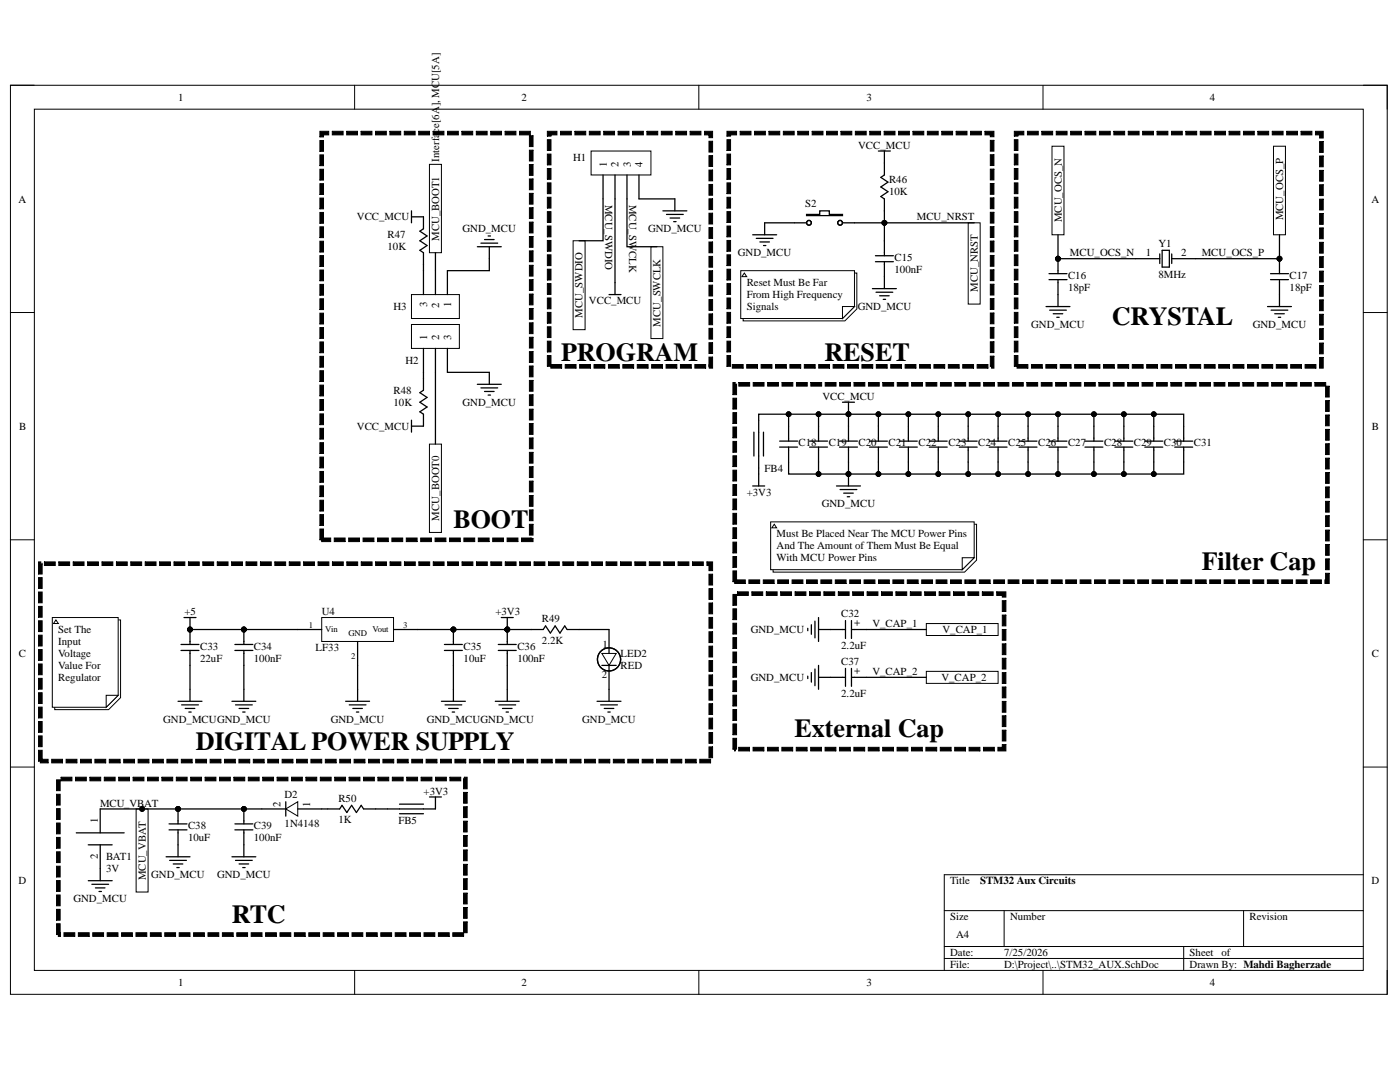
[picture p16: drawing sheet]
<svg xmlns="http://www.w3.org/2000/svg" width="279mm" height="216mm" viewBox="0 0 279 216" stroke-linecap="round" stroke-linejoin="round" font-family="sans-serif">
<defs><g id="words">
<g font-size="5.2">
<text x="221.9" y="64.8">CRYSTAL</text>
<text x="112" y="72">PROGRAM</text>
<text x="164.5" y="72">RESET</text>
<text x="90.5" y="105.4">BOOT</text>
<text x="239.8" y="113.7">Filter Cap</text>
<text x="39.1" y="149.6">DIGITAL POWER SUPPLY</text>
<text x="158.6" y="147.1">External Cap</text>
<text x="46.3" y="184.1">RTC</text>
</g>
<g font-size="2.2">
<text x="35.6" y="20.1">1</text>
<text x="87.6" y="21.2" transform="rotate(-90 87.6 21.2)">], MCU[5A]</text>
<text x="104.1" y="20.1">2</text>
<text x="172.9" y="20.1">3</text>
<text x="241.5" y="20.1">4</text>
<text x="87.6" y="26.6" transform="rotate(-90 87.6 26.6)">c</text>
<text x="87.6" y="25.6" transform="rotate(-90 87.6 25.6)">e[6A</text>
<text x="171.3" y="29.7">VCC_MCU</text>
<text x="87.6" y="32.3" transform="rotate(-90 87.6 32.3)">Interfa</text>
<text x="114.4" y="32">H1</text>
<text x="121.1" y="33.2" transform="rotate(-90 121.1 33.2)">1</text>
<text x="123.5" y="33.2" transform="rotate(-90 123.5 33.2)">2</text>
<text x="125.9" y="33.2" transform="rotate(-90 125.9 33.2)">3</text>
<text x="128.2" y="33.2" transform="rotate(-90 128.2 33.2)">4</text>
<text x="3.7" y="40.4">A</text>
<text x="120.8" y="40.9" transform="rotate(90 120.8 40.9)">MCU_SWDIO</text>
<text x="125.6" y="40.9" transform="rotate(90 125.6 40.9)">MCU_SWCLK</text>
<text x="160.7" y="41.4">S2</text>
<text x="177.4" y="39">10K</text>
<text x="177.4" y="36.6">R46</text>
<text x="273.7" y="40.4">A</text>
<text x="71.2" y="44">VCC_MCU</text>
<text x="77.3" y="47.6">R47</text>
<text x="92.3" y="46.4">GND_MCU</text>
<text x="129.3" y="46.4">GND_MCU</text>
<text x="183" y="44">MCU_NRST</text>
<text x="211.9" y="44.3" transform="rotate(-90 211.9 44.3)">MCU_OCS_N</text>
<text x="256.1" y="44" transform="rotate(-90 256.1 44)">MCU_OCS_P</text>
<text x="77.3" y="49.9">10K</text>
<text x="87.6" y="48" transform="rotate(-90 87.6 48)">MCU_BOOT1</text>
<text x="147.3" y="51.1">GND_MCU</text>
<text x="178.5" y="52.1">C15</text>
<text x="213.5" y="51.1">MCU_OCS_N</text>
<text x="228.7" y="51.1">1</text>
<text x="231.2" y="49.2">Y1</text>
<text x="235.7" y="51.1">2</text>
<text x="239.8" y="51.1">MCU_OCS_P</text>
<text x="149" y="57.1">Reset Must Be Far</text>
<text x="149" y="59.5">From High Frequency</text>
<text x="178.5" y="54.5">100nF</text>
<text x="195.1" y="58.3" transform="rotate(-90 195.1 58.3)">MCU_NRST</text>
<text x="213.2" y="58.1">18pF</text>
<text x="213.2" y="55.7">C16</text>
<text x="231.2" y="55.4">8MHz</text>
<text x="257.4" y="58.1">18pF</text>
<text x="257.4" y="55.7">C17</text>
<text x="78.5" y="61.9">H3</text>
<text x="85.3" y="61.4" transform="rotate(-90 85.3 61.4)">3</text>
<text x="87.6" y="61.4" transform="rotate(-90 87.6 61.4)">2</text>
<text x="90" y="61.3" transform="rotate(-90 90 61.3)">1</text>
<text x="116.3" y="63.4" transform="rotate(-90 116.3 63.4)">MCU_SWDIO</text>
<text x="117.5" y="60.7">VCC_MCU</text>
<text x="131.8" y="65.2" transform="rotate(-90 131.8 65.2)">MCU_SWCLK</text>
<text x="149" y="61.9">Signals</text>
<text x="171.2" y="61.9">GND_MCU</text>
<text x="205.8" y="65.4">GND_MCU</text>
<text x="250" y="65.4">GND_MCU</text>
<text x="85.3" y="67.9" transform="rotate(-90 85.3 67.9)">1</text>
<text x="87.6" y="67.9" transform="rotate(-90 87.6 67.9)">2</text>
<text x="90" y="67.9" transform="rotate(-90 90 67.9)">3</text>
<text x="80.9" y="72.6">H2</text>
<text x="78.5" y="81">10K</text>
<text x="78.5" y="78.6">R48</text>
<text x="92.3" y="81">GND_MCU</text>
<text x="164.1" y="79.8">VCC_MCU</text>
<text x="3.8" y="85.8">B</text>
<text x="71.2" y="85.8">VCC_MCU</text>
<text x="159.4" y="89.1">C18</text>
<text x="165.4" y="89.1">C19</text>
<text x="171.4" y="89.1">C20</text>
<text x="177.3" y="89.1">C21</text>
<text x="183.3" y="89.1">C22</text>
<text x="189.3" y="89.1">C23</text>
<text x="195.2" y="89.1">C24</text>
<text x="201.2" y="89.1">C25</text>
<text x="207.2" y="89.1">C26</text>
<text x="213.2" y="89.1">C27</text>
<text x="220.3" y="89.1">C28</text>
<text x="226.3" y="89.1">C29</text>
<text x="232.3" y="89.1">C30</text>
<text x="238.3" y="89.1">C31</text>
<text x="273.8" y="85.8">B</text>
<text x="152.6" y="94.1">FB4</text>
<text x="149" y="98.9">+3V3</text>
<text x="164" y="101.3">GND_MCU</text>
<text x="87.6" y="103.9" transform="rotate(-90 87.6 103.9)">MCU_BOOT0</text>
<text x="155" y="107.2">Must Be Placed Near The MCU Power Pins</text>
<text x="155" y="109.6">And The Amount of Them Must Be Equal</text>
<text x="155" y="112">With MCU Power Pins</text>
<text x="36.8" y="122.7">+5</text>
<text x="64.2" y="122.7">U4</text>
<text x="98.9" y="122.7">+3V3</text>
<text x="108.2" y="124.2">R49</text>
<text x="167.9" y="123.1">C32</text>
<text x="170.5" y="123.8" transform="rotate(90 170.5 123.8)">+</text>
<text x="174.1" y="125.1">V_CAP_1</text>
<text x="3.8" y="131.1">C</text>
<text x="11.6" y="126.3">Set The</text>
<text x="11.6" y="128.7">Input</text>
<text x="11.6" y="131.1">Voltage</text>
<text x="39.9" y="129.7">C33</text>
<text x="50.7" y="129.7">C34</text>
<text x="63" y="129.9">LF33</text>
<text x="92.5" y="129.7">C35</text>
<text x="103.3" y="129.7">C36</text>
<text x="108.2" y="128.5">2.2K</text>
<text x="120.3" y="129.3">1</text>
<text x="123.8" y="131.2">LED2</text>
<text x="149.8" y="126.3">GND_MCU</text>
<text x="167.9" y="129.5">2.2uF</text>
<text x="188.1" y="126.3">V_CAP_1</text>
<text x="273.8" y="131.1">C</text>
<text x="11.6" y="133.5">Value For</text>
<text x="11.6" y="135.9">Regulator</text>
<text x="39.9" y="132.1">22uF</text>
<text x="50.7" y="132.1">100nF</text>
<text x="92.5" y="132.1">10uF</text>
<text x="103.3" y="132.1">100nF</text>
<text x="120.1" y="135.3">2</text>
<text x="123.8" y="133.6">RED</text>
<text x="149.8" y="135.9">GND_MCU</text>
<text x="167.9" y="132.7">C37</text>
<text x="170.5" y="133.4" transform="rotate(90 170.5 133.4)">+</text>
<text x="174.1" y="134.7">V_CAP_2</text>
<text x="187.9" y="135.9">V_CAP_2</text>
<text x="167.9" y="139.1">2.2uF</text>
<text x="32.6" y="144.2">GND_MCUGND_MCU</text>
<text x="66" y="144.2">GND_MCU</text>
<text x="85.2" y="144.2">GND_MCUGND_MCU</text>
<text x="116.2" y="144.2">GND_MCU</text>
<text x="20" y="161">MCU_VBAT</text>
<text x="56" y="161" transform="rotate(-90 56 161)">2</text>
<text x="56.8" y="159.3">D2</text>
<text x="61.9" y="161" transform="rotate(-90 61.9 161)">1</text>
<text x="67.5" y="160">R50</text>
<text x="84.5" y="158.5">+3V3</text>
<text x="19.5" y="164.3" transform="rotate(-90 19.5 164.3)">1</text>
<text x="37.5" y="167.9">10uF</text>
<text x="37.5" y="165.5">C38</text>
<text x="50.7" y="167.9">100nF</text>
<text x="50.7" y="165.5">C39</text>
<text x="56.8" y="165">1N4148</text>
<text x="67.5" y="164.3">1K</text>
<text x="79.5" y="164.5">FB5</text>
<text x="19.5" y="171.5" transform="rotate(-90 19.5 171.5)">2</text>
<text x="21.2" y="171.7">BAT1</text>
<text x="3.7" y="176.5">D</text>
<text x="21.2" y="174.1">3V</text>
<text x="29.1" y="175.6" transform="rotate(-90 29.1 175.6)">MCU_VBAT</text>
<text x="30.2" y="175.3">GND_MCU</text>
<text x="43.3" y="175.3">GND_MCU</text>
<text x="189.6" y="176.5">Title</text>
<text x="195.6" y="176.5">STM32 Aux Circuits</text>
<text x="273.7" y="176.5">D</text>
<text x="14.7" y="180">GND_MCU</text>
<text x="189.6" y="183.6">Size</text>
<text x="201.6" y="183.6">Number</text>
<text x="249.4" y="183.6">Revision</text>
<text x="189.6" y="190.8">Date:</text>
<text x="190.8" y="187.2">A4</text>
<text x="200.4" y="190.8">7/25/2026</text>
<text x="237.4" y="190.8">Sheet</text>
<text x="243.8" y="190.8">of</text>
<text x="35.6" y="196.8">1</text>
<text x="104.1" y="196.8">2</text>
<text x="172.9" y="196.8">3</text>
<text x="189.6" y="193.2">File:</text>
<text x="200.4" y="193.2">D:\Project\..\STM32_AUX.SchDoc</text>
<text x="237.4" y="193.2">Drawn By: Mahdi Bagherzade</text>
<text x="241.5" y="196.8">4</text>
</g>
<g font-size="1.7">
<text x="61.6" y="125.2">1</text>
<text x="80.4" y="125.2">3</text>
<text x="64.9" y="126.2">Vin</text>
<text x="69.5" y="126.9">GND</text>
<text x="70.1" y="131.4">2</text>
<text x="74.3" y="126.2">Vout</text>
</g>
</g></defs>
<path d="M2.1 17h274.7v181.4h-274.7z" fill="none" stroke="#000" stroke-width=".2"/>
<path d="M6.9 21.8h265.2v171.8h-265.2z" fill-rule="evenodd" fill="#fff"/>
<g fill="none" stroke="#000" stroke-width=".2">
<path d="M2.1 17h4.8M70.8 17v4.8M139.5 17v4.8M208.2 17v4.8M272.1 17h4.7v4.8M6.9 21.8h265.2v171.8h-265.2zM2.1 62.4h4.8M272.1 62.4h4.7M2.1 107.7h4.8M272.1 107.7h4.7M2.1 153.1h4.8M272.1 153.1h4.7"/>
<path d="M272.1 174.5h-83.7v19.1M70.8 193.6v4.8M139.5 193.6v4.8M188.4 181.7h83.7M188.4 188.9h83.7M188.4 191.2h83.7M200.4 181.7v7.2M208.2 193.6v4.8M236.2 188.9v4.7M248.2 181.7v7.2M276.8 193.6v4.8"/>
</g>
<g fill="#000" stroke="#000" stroke-width=".2">
<path d="M146.3 113.9h.7v2.2h-.7zM146.3 111h.7v2.2h-.7zM146.3 108.2h.7v2.1h-.7zM146.3 105.3h.7v2.2h-.7zM146.3 102.4h.7v2.2h-.7zM146.3 99.6h.7v2.1h-.7zM146.3 96.7h.7v2.1h-.7zM146.3 93.8h.7v2.2h-.7zM146.3 90.9h.7v2.2h-.7zM146.3 88.1h.7v2.1h-.7zM146.3 85.2h.7v2.2h-.7zM146.3 82.3h.7v2.2h-.7zM146.3 79.5h.7v2.1h-.7zM146.3 76.3h.4l-.1 .7 .4-.3v2h-.7zM147.4 76.3h2.2v.7h-2.2zM150.3 76.3h2.2v.7h-2.2zM153.2 76.3h2.2v.7h-2.2zM156.1 76.3h2.1v.7h-2.1zM158.9 76.3h2.2v.7h-2.2zM161.8 76.3h2.2v.7h-2.2zM164.7 76.3h2.1v.7h-2.1zM167.6 76.3h2.1v.7h-2.1zM170.4 76.3h2.2v.7h-2.2zM173.3 76.3h2.2v.7h-2.2zM176.2 76.3h2.1v.7h-2.1zM179.1 76.3h2.1v.7h-2.1zM181.9 76.3h2.2v.7h-2.2zM184.8 76.3h2.2v.7h-2.2zM187.7 76.3h2.1v.7h-2.1zM190.6 76.3h2.1v.7h-2.1zM193.4 76.3h2.2v.7h-2.2zM196.3 76.3h2.2v.7h-2.2zM199.2 76.3h2.1v.7h-2.1zM202.1 76.3h2.1v.7h-2.1zM204.9 76.3h2.2v.7h-2.2zM207.8 76.3h2.2v.7h-2.2zM210.7 76.3h2.1v.7h-2.1zM213.6 76.3h2.1v.7h-2.1zM216.4 76.3h2.2v.7h-2.2zM219.3 76.3h2.2v.7h-2.2zM222.2 76.3h2.1v.7h-2.1zM225.1 76.3h2.1v.7h-2.1zM227.9 76.3h2.2v.7h-2.2zM230.8 76.3h2.2v.7h-2.2zM233.7 76.3h2.1v.7h-2.1zM236.5 76.3h2.2v.7h-2.2zM239.4 76.3h2.2v.7h-2.2zM242.3 76.3h2.2v.7h-2.2zM245.2 76.3h2.1v.7h-2.1zM248 76.3h2.2v.7h-2.2zM250.9 76.3h2.2v.7h-2.2zM253.8 76.3h2.1v.7h-2.1zM256.7 76.3h2.1v.7h-2.1zM259.5 76.3h2.2v.7h-2.2zM262.4 76.3h2.2v.7h-2.2zM264.6 77.1h.7v2.1h-.7zM264.6 79.9h.7v2.2h-.7zM264.6 82.8h.7v2.2h-.7zM264.6 85.7h.7v2.1h-.7zM264.6 88.6h.7v2.1h-.7zM264.6 91.4h.7v2.2h-.7zM264.6 94.3h.7v2.1h-.7zM264.6 97.2h.7v2.1h-.7zM264.6 100h.7v2.2h-.7zM264.6 102.9h.7v2.2h-.7zM264.6 105.8h.7v2.1h-.7zM264.6 108.7h.7v2.1h-.7zM264.6 111.5h.7v2.2h-.7zM264.6 114.4h.7v2h-.9v-.7h.5l-.3 .4zM261.5 115.7h2.2v.7h-2.2zM258.7 115.7h2.1v.7h-2.1zM255.8 115.7h2.2v.7h-2.2zM252.9 115.7h2.2v.7h-2.2zM250.1 115.7h2.1v.7h-2.1zM247.2 115.7h2.1v.7h-2.1zM244.3 115.7h2.2v.7h-2.2zM241.4 115.7h2.2v.7h-2.2zM238.6 115.7h2.1v.7h-2.1zM235.7 115.7h2.1v.7h-2.1zM232.8 115.7h2.2v.7h-2.2zM229.9 115.7h2.2v.7h-2.2zM227.1 115.7h2.1v.7h-2.1zM224.2 115.7h2.1v.7h-2.1zM221.3 115.7h2.2v.7h-2.2zM218.4 115.7h2.2v.7h-2.2zM215.6 115.7h2.1v.7h-2.1zM212.7 115.7h2.1v.7h-2.1zM209.8 115.7h2.2v.7h-2.2zM206.9 115.7h2.2v.7h-2.2zM204.1 115.7h2.1v.7h-2.1zM201.2 115.7h2.1v.7h-2.1zM198.3 115.7h2.2v.7h-2.2zM195.4 115.7h2.2v.7h-2.2zM192.6 115.7h2.1v.7h-2.1zM189.7 115.7h2.2v.7h-2.2zM186.8 115.7h2.2v.7h-2.2zM183.9 115.7h2.2v.7h-2.2zM181.1 115.7h2.1v.7h-2.1zM178.2 115.7h2.2v.7h-2.2zM175.3 115.7h2.2v.7h-2.2zM172.5 115.7h2.1v.7h-2.1zM169.6 115.7h2.1v.7h-2.1zM166.7 115.7h2.2v.7h-2.2zM163.8 115.7h2.2v.7h-2.2zM161 115.7h2.1v.7h-2.1zM158.1 115.7h2.1v.7h-2.1zM155.2 115.7h2.2v.7h-2.2zM152.3 115.7h2.2v.7h-2.2zM149.5 115.7h2.1v.7h-2.1zM146.6 115.7h2.1v.7h-2.1z"/>
<path d="M11.3 184.3h.7v2.2h-.7zM11.3 181.5h.7v2.1h-.7zM11.3 178.6h.7v2.1h-.7zM11.3 175.7h.7v2.2h-.7zM11.3 172.8h.7v2.2h-.7zM11.3 170h.7v2.1h-.7zM11.3 167.1h.7v2.2h-.7zM11.3 164.2h.7v2.2h-.7zM11.3 161.4h.7v2.1h-.7zM11.3 158.5h.7v2.1h-.7zM11.3 155.6h.7v2.2h-.7zM12.2 155.1h2.1v.7h-2.1zM15.1 155.1h2.1v.7h-2.1zM17.9 155.1h2.2v.7h-2.2zM20.8 155.1h2.2v.7h-2.2zM23.7 155.1h2.1v.7h-2.1zM26.6 155.1h2.1v.7h-2.1zM29.4 155.1h2.2v.7h-2.2zM32.3 155.1h2.2v.7h-2.2zM35.2 155.1h2.1v.7h-2.1zM38.1 155.1h2.1v.7h-2.1zM40.9 155.1h2.2v.7h-2.2zM43.8 155.1h2.2v.7h-2.2zM46.7 155.1h2.1v.7h-2.1zM49.6 155.1h2.1v.7h-2.1zM52.4 155.1h2.2v.7h-2.2zM55.3 155.1h2.2v.7h-2.2zM58.2 155.1h2.1v.7h-2.1zM61.1 155.1h2.1v.7h-2.1zM63.9 155.1h2.2v.7h-2.2zM66.8 155.1h2.2v.7h-2.2zM69.7 155.1h2.1v.7h-2.1zM72.6 155.1h2.1v.7h-2.1zM75.4 155.1h2.2v.7h-2.2zM78.3 155.1h2.2v.7h-2.2zM81.2 155.1h2.1v.7h-2.1zM84 155.1h2.2v.7h-2.2zM86.9 155.1h2.2v.7h-2.2zM89.8 155.1h2.2v.7h-2.2zM92.7 155.1h.5v2.3h-.7v-2l.4 .4h-.2zM92.5 158.1h.7v2.2h-.7zM92.5 161h.7v2.1h-.7zM92.5 163.9h.7v2.1h-.7zM92.5 166.7h.7v2.2h-.7zM92.5 169.6h.7v2.2h-.7zM92.5 172.5h.7v2.1h-.7zM92.5 175.3h.7v2.2h-.7zM92.5 178.2h.7v2.2h-.7zM92.5 181.1h.7v2.1h-.7zM92.5 184h.7v2.1h-.7zM90.4 186.1h2.1v.7h-2.1zM87.5 186.1h2.1v.7h-2.1zM84.6 186.1h2.2v.7h-2.2zM81.7 186.1h2.2v.7h-2.2zM78.9 186.1h2.1v.7h-2.1zM76 186.1h2.2v.7h-2.2zM73.1 186.1h2.2v.7h-2.2zM70.2 186.1h2.2v.7h-2.2zM67.4 186.1h2.1v.7h-2.1zM64.5 186.1h2.2v.7h-2.2zM61.6 186.1h2.2v.7h-2.2zM58.8 186.1h2.1v.7h-2.1zM55.9 186.1h2.1v.7h-2.1zM53 186.1h2.2v.7h-2.2zM50.1 186.1h2.2v.7h-2.2zM47.3 186.1h2.1v.7h-2.1zM44.4 186.1h2.1v.7h-2.1zM41.5 186.1h2.2v.7h-2.2zM38.6 186.1h2.2v.7h-2.2zM35.8 186.1h2.1v.7h-2.1zM32.9 186.1h2.1v.7h-2.1zM30 186.1h2.2v.7h-2.2zM27.1 186.1h2.2v.7h-2.2zM24.3 186.1h2.1v.7h-2.1zM21.4 186.1h2.1v.7h-2.1zM18.5 186.1h2.2v.7h-2.2zM15.6 186.1h2.2v.7h-2.2zM12.8 186.1h2.1v.7h-2.1zM11.6 186.1h.4v.7h-.4z"/>
</g>
<g fill="none" stroke="#000" stroke-width=".25">
<path d="M85.7 159h2.4M86.9 159v2.4M17.6 175.7h4.8M18.3 176.5h3.4M19 177.2h2M19.8 177.9h.4M20 173.3v2.4M33.1 171h4.8M33.9 171.7h3.3M34.6 172.4h1.9M35.3 173.1h.5M35.5 168.6v2.4"/>
<path d="M46.3 171h4.8M47 171.7h3.3M47.7 172.4h1.9M48.4 173.1h.5M48.7 168.6v2.4"/>
</g>
<path d="M27.2 161.4h2.4v16.6h-2.4z" fill-rule="evenodd" fill="#fff"/>
<g fill="none" stroke="#000" stroke-width=".2">
<path d="M27.2 161.4h2.4v16.6h-2.4z"/>
<circle cx="28.4" cy="161.4" r=".48"/>
<circle cx="35.5" cy="161.4" r=".48"/>
<circle cx="48.7" cy="161.4" r=".48"/>
</g>
<g fill="#000">
<circle cx="28.4" cy="161.4" r=".48"/>
<circle cx="35.5" cy="161.4" r=".48"/>
<circle cx="48.7" cy="161.4" r=".48"/>
</g>
<g fill="none" stroke="#000" stroke-width=".25">
<path d="M15.2 166.2h9.6M17.6 168.6h4.8M20 161.4v4.8M20 168.6v4.7M33.7 164.4h3.6M33.7 165.6h3.6M35.5 161.4v3M35.5 165.6v3M46.9 164.4h3.6M46.9 165.6h3.6M48.7 161.4v3M48.7 165.6v3"/>
<path d="M65.4 161.4h2.4l.5-.7 .9 1.4 1-1.4 .9 1.4 1-1.4 .5 .7h2.4M77.3 161.4h9.6M79.7 162.4h4.8M79.7 160.5h4.8"/>
</g>
<path d="M57 161.4l2.4-1.4v2.8z" fill="#fff"/>
<path d="M57 161.4l2.4-1.4v2.8z" fill="none" stroke="#000" stroke-width=".2"/>
<g fill="none" stroke="#000" stroke-width=".25">
<path d="M211.1 58.8v2.4M255.3 58.8v2.4M208.8 61.2h4.7M209.5 61.9h3.3M210.2 62.6h1.9M210.9 63.3h.5M253 61.2h4.7M253.7 61.9h3.3M254.4 62.6h1.9M255.1 63.3h.5M57 160v2.8M52.3 161.4h4.7"/>
<path d="M59.4 161.4h4.8"/>
</g>
<path d="M202.4 70.9h.7v2.2h-.7zM202.4 68.1h.7v2.1h-.7zM202.4 65.2h.7v2.2h-.7zM202.4 62.3h.7v2.2h-.7zM202.4 59.5h.7v2.1h-.7zM202.4 56.6h.7v2.1h-.7zM202.4 53.7h.7v2.2h-.7zM202.4 50.8h.7v2.2h-.7zM202.4 48h.7v2.1h-.7zM202.4 45.1h.7v2.2h-.7zM202.4 42.2h.7v2.2h-.7zM202.4 39.4h.7v2.1h-.7zM202.4 36.5h.7v2.1h-.7zM202.4 33.6h.7v2.2h-.7zM202.4 30.7h.7v2.2h-.7zM202.4 27.9h.7v2.1h-.7zM202.4 26.2h1.9v.7h-1.5l.3-.3v.6h-.7zM205 26.2h2.2v.7h-2.2zM207.9 26.2h2.2v.7h-2.2zM210.8 26.2h2.2v.7h-2.2zM213.7 26.2h2.1v.7h-2.1zM216.5 26.2h2.2v.7h-2.2zM219.4 26.2h2.2v.7h-2.2zM222.3 26.2h2.1v.7h-2.1zM225.2 26.2h2.1v.7h-2.1zM228 26.2h2.2v.7h-2.2zM230.9 26.2h2.2v.7h-2.2zM233.8 26.2h2.1v.7h-2.1zM236.7 26.2h2.1v.7h-2.1zM239.5 26.2h2.2v.7h-2.2zM242.4 26.2h2.2v.7h-2.2zM245.3 26.2h2.1v.7h-2.1zM248.2 26.2h2.1v.7h-2.1zM251 26.2h2.2v.7h-2.2zM253.9 26.2h2.2v.7h-2.2zM256.8 26.2h2.1v.7h-2.1zM259.7 26.2h2.1v.7h-2.1zM262.5 26.2h1.6v1.3h-.7v-.9l.3 .3h-1.2zM263.4 28.3h.7v2.1h-.7zM263.4 31.1h.7v2.2h-.7zM263.4 34h.7v2.2h-.7zM263.4 36.9h.7v2.1h-.7zM263.4 39.7h.7v2.2h-.7zM263.4 42.6h.7v2.2h-.7zM263.4 45.5h.7v2.1h-.7zM263.4 48.4h.7v2.1h-.7zM263.4 51.2h.7v2.2h-.7zM263.4 54.1h.7v2.2h-.7zM263.4 57h.7v2.1h-.7zM263.4 59.8h.7v2.2h-.7zM263.4 62.7h.7v2.2h-.7zM263.4 65.6h.7v2.1h-.7zM263.4 68.5h.7v2.1h-.7zM263.4 71.3h.7v2.2h-.8v-.8h.4l-.3 .4zM260.5 72.7h2.1v.8h-2.1zM257.6 72.7h2.1v.8h-2.1zM254.7 72.7h2.2v.8h-2.2zM251.8 72.7h2.2v.8h-2.2zM249 72.7h2.1v.8h-2.1zM246.1 72.7h2.1v.8h-2.1zM243.2 72.7h2.2v.8h-2.2zM240.3 72.7h2.2v.8h-2.2zM237.5 72.7h2.1v.8h-2.1zM234.6 72.7h2.1v.8h-2.1zM231.7 72.7h2.2v.8h-2.2zM228.8 72.7h2.2v.8h-2.2zM226 72.7h2.1v.8h-2.1zM223.1 72.7h2.2v.8h-2.2zM220.2 72.7h2.2v.8h-2.2zM217.3 72.7h2.2v.8h-2.2zM214.5 72.7h2.1v.8h-2.1zM211.6 72.7h2.2v.8h-2.2zM208.7 72.7h2.2v.8h-2.2zM205.9 72.7h2.1v.8h-2.1zM203 72.7h2.1v.8h-2.1z" fill="#000" stroke="#000" stroke-width=".2"/>
<path d="M210 29.2h2.3v17.6h-2.3z" fill-rule="evenodd" fill="#fff"/>
<path d="M210 29.2h2.3v17.6h-2.3z" fill="none" stroke="#000" stroke-width=".2"/>
<path d="M254.2 29.2h2.3v17.6h-2.3z" fill-rule="evenodd" fill="#fff"/>
<g fill="none" stroke="#000" stroke-width=".2">
<path d="M254.2 29.2h2.3v17.6h-2.3z"/>
<circle cx="211.1" cy="51.6" r=".48"/>
<circle cx="255.3" cy="51.6" r=".48"/>
</g>
<g fill="#000">
<circle cx="211.1" cy="51.6" r=".48"/>
<circle cx="255.3" cy="51.6" r=".48"/>
</g>
<g fill="none" stroke="#000" stroke-width=".25">
<path d="M175.3 30.1h2.4M176.5 30.1v2.4M150.2 46.8h4.8M150.9 47.6h3.4M151.6 48.3h2M152.4 49h.4M152.6 44.5v2.3M174.1 57.6h4.8M174.8 58.3h3.4M175.5 59h2M176.3 59.7h.4M176.5 55.2v2.4"/>
<path d="M209.3 54.6h3.6M209.3 55.8h3.6M211.1 51.6v3M211.1 55.8v3M226.7 51.6h4.8M231.5 50.7v1.9M231.9 49.9h1.5v3.4h-1.5zM233.8 51.6h4.8M233.8 50.7v1.9M253.6 54.6h3.5M253.6 55.8h3.5M255.3 51.6v3"/>
<path d="M255.3 55.8v3"/>
</g>
<path d="M145.1 70.9h.7v2.2h-.7zM145.1 68.1h.7v2.1h-.7zM145.1 65.2h.7v2.2h-.7zM145.1 62.3h.7v2.2h-.7zM145.1 59.5h.7v2.1h-.7zM145.1 56.6h.7v2.1h-.7zM145.1 53.7h.7v2.2h-.7zM145.1 50.8h.7v2.2h-.7zM145.1 48h.7v2.1h-.7zM145.1 45.1h.7v2.2h-.7zM145.1 42.2h.7v2.2h-.7zM145.1 39.4h.7v2.1h-.7zM145.1 36.5h.7v2.1h-.7zM145.1 33.6h.7v2.2h-.7zM145.1 30.7h.7v2.2h-.7zM145.1 27.9h.7v2.1h-.7zM145.1 26.2h1.9v.7h-1.6l.4-.3v.6h-.7zM147.7 26.2h2.2v.7h-2.2zM150.6 26.2h2.1v.7h-2.1zM153.5 26.2h2.1v.7h-2.1zM156.3 26.2h2.2v.7h-2.2zM159.2 26.2h2.2v.7h-2.2zM162.1 26.2h2.1v.7h-2.1zM165 26.2h2.1v.7h-2.1zM167.8 26.2h2.2v.7h-2.2zM170.7 26.2h2.2v.7h-2.2zM173.6 26.2h2.1v.7h-2.1zM176.5 26.2h2.1v.7h-2.1zM179.3 26.2h2.2v.7h-2.2zM182.2 26.2h2.2v.7h-2.2zM185.1 26.2h2.1v.7h-2.1zM188 26.2h2.1v.7h-2.1zM190.8 26.2h2.2v.7h-2.2zM193.7 26.2h2.2v.7h-2.2zM196.6 26.2h1.8v1.1h-.8v-.7l.4 .3h-1.4zM197.6 28h.8v2.2h-.8zM197.6 30.9h.8v2.1h-.8zM197.6 33.7h.8v2.2h-.8zM197.6 36.6h.8v2.2h-.8zM197.6 39.5h.8v2.1h-.8zM197.6 42.4h.8v2.1h-.8zM197.6 45.2h.8v2.2h-.8zM197.6 48.1h.8v2.2h-.8zM197.6 51h.8v2.1h-.8zM197.6 53.8h.8v2.2h-.8zM197.6 56.7h.8v2.2h-.8zM197.6 59.6h.8v2.1h-.8zM197.6 62.5h.8v2.1h-.8zM197.6 65.3h.8v2.2h-.8zM197.6 68.2h.8v2.2h-.8zM197.6 71.1h.8v2.4h-.5v-.8h.1l-.4 .4zM195 72.7h2.2v.8h-2.2zM192.1 72.7h2.2v.8h-2.2zM189.3 72.7h2.1v.8h-2.1zM186.4 72.7h2.1v.8h-2.1zM183.5 72.7h2.2v.8h-2.2zM180.6 72.7h2.2v.8h-2.2zM177.8 72.7h2.1v.8h-2.1zM174.9 72.7h2.1v.8h-2.1zM172 72.7h2.2v.8h-2.2zM169.1 72.7h2.2v.8h-2.2zM166.3 72.7h2.1v.8h-2.1zM163.4 72.7h2.1v.8h-2.1zM160.5 72.7h2.2v.8h-2.2zM157.6 72.7h2.2v.8h-2.2zM154.8 72.7h2.1v.8h-2.1zM151.9 72.7h2.2v.8h-2.2zM149 72.7h2.2v.8h-2.2zM146.1 72.7h2.2v.8h-2.2z" fill="#000" stroke="#000" stroke-width=".2"/>
<path d="M193.2 44.5h2.4v16.2h-2.4z" fill-rule="evenodd" fill="#fff"/>
<path d="M193.2 44.5h2.4v16.2h-2.4z" fill="none" stroke="#000" stroke-width=".2"/>
<path d="M158.6 44.5h2.4M168.1 44.5h2.4M174.7 51h3.6M174.7 52.2h3.6M176.5 48v3M176.5 52.2v3" fill="none" stroke="#000" stroke-width=".25"/>
<path d="M161 42.8h2.6v-.7h1.9v.7h2.6v.2h-7.1z" fill-rule="evenodd" fill="#fff"/>
<g fill="none" stroke="#000" stroke-width=".25">
<path d="M134.7 39.7v2.4M121.5 58.8h2.4M122.7 56.4v2.4M132.3 42.1h4.8M133 42.8h3.4M133.7 43.5h1.9M134.4 44.2h.5M161 42.8h2.6v-.7h1.9v.7h2.6v.2h-7.1z"/>
<circle cx="161.4" cy="44.5" r=".48"/>
<circle cx="167.7" cy="44.5" r=".48"/>
</g>
<path d="M109.2 70.9h.8v2.2h-.8zM109.2 68.1h.8v2.1h-.8zM109.2 65.2h.8v2.2h-.8zM109.2 62.3h.8v2.2h-.8zM109.2 59.5h.8v2.1h-.8zM109.2 56.6h.8v2.1h-.8zM109.2 53.7h.8v2.2h-.8zM109.2 50.8h.8v2.2h-.8zM109.2 48h.8v2.1h-.8zM109.2 45.1h.8v2.2h-.8zM109.2 42.2h.8v2.2h-.8zM109.2 39.4h.8v2.1h-.8zM109.2 36.5h.8v2.1h-.8zM109.2 33.6h.8v2.2h-.8zM109.2 30.7h.8v2.2h-.8zM109.2 27.9h.8v2.1h-.8zM109.2 26.2h1.9v.7h-1.5l.4-.3v.6h-.8zM111.9 26.2h2.1v.7h-2.1zM114.7 26.2h2.2v.7h-2.2zM117.6 26.2h2.2v.7h-2.2zM120.5 26.2h2.1v.7h-2.1zM123.4 26.2h2.1v.7h-2.1zM126.2 26.2h2.2v.7h-2.2zM129.1 26.2h2.2v.7h-2.2zM132 26.2h2.1v.7h-2.1zM134.9 26.2h2.1v.7h-2.1zM137.7 26.2h2.2v.7h-2.2zM140.6 26.2h1.6v1.3h-.7v-.9l.4 .3h-1.3zM141.5 28.2h.7v2.1h-.7zM141.5 31.1h.7v2.1h-.7zM141.5 33.9h.7v2.2h-.7zM141.5 36.8h.7v2.2h-.7zM141.5 39.7h.7v2.1h-.7zM141.5 42.5h.7v2.2h-.7zM141.5 45.4h.7v2.2h-.7zM141.5 48.3h.7v2.1h-.7zM141.5 51.2h.7v2.1h-.7zM141.5 54h.7v2.2h-.7zM141.5 56.9h.7v2.2h-.7zM141.5 59.8h.7v2.1h-.7zM141.5 62.6h.7v2.2h-.7zM141.5 65.5h.7v2.2h-.7zM141.5 68.4h.7v2.1h-.7zM141.5 71.3h.7v2.2h-.7v-.8h.4l-.4 .4zM138.7 72.7h2.1v.8h-2.1zM135.8 72.7h2.2v.8h-2.2zM132.9 72.7h2.2v.8h-2.2zM130.1 72.7h2.1v.8h-2.1zM127.2 72.7h2.1v.8h-2.1zM124.3 72.7h2.2v.8h-2.2zM121.4 72.7h2.2v.8h-2.2zM118.6 72.7h2.1v.8h-2.1zM115.7 72.7h2.1v.8h-2.1zM112.8 72.7h2.2v.8h-2.2zM109.9 72.7h2.2v.8h-2.2z" fill="#000" stroke="#000" stroke-width=".2"/>
<path d="M114.4 48h2.4v17.8h-2.4z" fill-rule="evenodd" fill="#fff"/>
<path d="M114.4 48h2.4v17.8h-2.4z" fill="none" stroke="#000" stroke-width=".2"/>
<path d="M129.9 49.2h2.4v18.4h-2.4z" fill-rule="evenodd" fill="#fff"/>
<path d="M129.9 49.2h2.4v18.4h-2.4z" fill="none" stroke="#000" stroke-width=".2"/>
<path d="M118 30.1h11.9v4.8h-11.9z" fill-rule="evenodd" fill="#fff"/>
<path d="M118 30.1h11.9v4.8h-11.9z" fill="none" stroke="#000" stroke-width=".2"/>
<path d="M120.4 34.9v4.8M122.7 34.9v4.8M125.1 34.9v4.8M127.5 34.9v4.8M95.3 76.7h4.7M96 77.4h3.3M96.7 78.1h1.9M97.4 78.8h.5M97.7 74.3v2.4M82.1 83.8v2.4M82.1 85h2.4" fill="none" stroke="#000" stroke-width=".25"/>
<path d="M63.8 105.6h.8v2.1h-.8zM63.8 102.7h.8v2.1h-.8zM63.8 99.8h.8v2.2h-.8zM63.8 96.9h.8v2.2h-.8zM63.8 94.1h.8v2.1h-.8zM63.8 91.2h.8v2.2h-.8zM63.8 88.3h.8v2.2h-.8zM63.8 85.5h.8v2.1h-.8zM63.8 82.6h.8v2.1h-.8zM63.8 79.7h.8v2.2h-.8zM63.8 76.8h.8v2.2h-.8zM63.8 74h.8v2.1h-.8zM63.8 71.1h.8v2.2h-.8zM63.8 68.2h.8v2.2h-.8zM63.8 65.4h.8v2.1h-.8zM63.8 62.5h.8v2.1h-.8zM63.8 59.6h.8v2.2h-.8zM63.8 56.7h.8v2.2h-.8zM63.8 53.9h.8v2.1h-.8zM63.8 51h.8v2.2h-.8zM63.8 48.1h.8v2.2h-.8zM63.8 45.3h.8v2.1h-.8zM63.8 42.4h.8v2.1h-.8zM63.8 39.5h.8v2.2h-.8zM63.8 36.6h.8v2.2h-.8zM63.8 33.8h.8v2.1h-.8zM63.8 30.9h.8v2.2h-.8zM63.8 28h.8v2.2h-.8zM63.8 26.2h1.8v.7h-1.4l.4-.3v.7h-.8zM66.3 26.2h2.2v.7h-2.2zM69.2 26.2h2.1v.7h-2.1zM72.1 26.2h2.1v.7h-2.1zM74.9 26.2h2.2v.7h-2.2zM77.8 26.2h2.2v.7h-2.2zM80.7 26.2h2.1v.7h-2.1zM83.6 26.2h2.1v.7h-2.1zM86.4 26.2h2.2v.7h-2.2zM89.3 26.2h2.2v.7h-2.2zM92.2 26.2h2.1v.7h-2.1zM95.1 26.2h2.1v.7h-2.1zM97.9 26.2h2.2v.7h-2.2zM100.8 26.2h2.2v.7h-2.2zM103.7 26.2h2.1v.7h-2.1zM105.7 27.1h.7v2.2h-.7zM105.7 30h.7v2.1h-.7zM105.7 32.8h.7v2.2h-.7zM105.7 35.7h.7v2.2h-.7zM105.7 38.6h.7v2.1h-.7zM105.7 41.5h.7v2.1h-.7zM105.7 44.3h.7v2.2h-.7zM105.7 47.2h.7v2.1h-.7zM105.7 50.1h.7v2.1h-.7zM105.7 52.9h.7v2.2h-.7zM105.7 55.8h.7v2.2h-.7zM105.7 58.7h.7v2.1h-.7zM105.7 61.6h.7v2.1h-.7zM105.7 64.4h.7v2.2h-.7zM105.7 67.3h.7v2.1h-.7zM105.7 70.2h.7v2.1h-.7zM105.7 73h.7v2.2h-.7zM105.7 75.9h.7v2.2h-.7zM105.7 78.8h.7v2.1h-.7zM105.7 81.6h.7v2.2h-.7zM105.7 84.5h.7v2.2h-.7zM105.7 87.4h.7v2.1h-.7zM105.7 90.3h.7v2.1h-.7zM105.7 93.1h.7v2.2h-.7zM105.7 96h.7v2.2h-.7zM105.7 98.9h.7v2.1h-.7zM105.7 101.7h.7v2.2h-.7zM105.7 104.6h.7v2.2h-.7zM104.1 107.4h1.9l-.3 .3v-.2h.7v.6h-2.3zM101.2 107.4h2.2v.7h-2.2zM98.3 107.4h2.2v.7h-2.2zM95.5 107.4h2.1v.7h-2.1zM92.6 107.4h2.1v.7h-2.1zM89.7 107.4h2.2v.7h-2.2zM86.8 107.4h2.2v.7h-2.2zM84 107.4h2.1v.7h-2.1zM81.1 107.4h2.1v.7h-2.1zM78.2 107.4h2.2v.7h-2.2zM75.3 107.4h2.2v.7h-2.2zM72.5 107.4h2.1v.7h-2.1zM69.6 107.4h2.1v.7h-2.1zM66.7 107.4h2.2v.7h-2.2zM64.2 107.4h1.8v.7h-1.8z" fill="#000" stroke="#000" stroke-width=".2"/>
<path d="M85.7 88.6h2.4v17.6h-2.4z" fill-rule="evenodd" fill="#fff"/>
<g fill="none" stroke="#000" stroke-width=".2">
<path d="M85.7 88.6h2.4v17.6h-2.4z"/>
<circle cx="37.9" cy="125.6" r=".48"/>
<circle cx="48.7" cy="125.6" r=".48"/>
<circle cx="90.5" cy="125.6" r=".48"/>
<circle cx="101.2" cy="125.6" r=".48"/>
</g>
<g fill="none" stroke="#000" stroke-width=".25">
<path d="M84.5 75.5v2.4l-.7 .5 1.4 .9-1.4 1 1.4 .9-1.4 1 .7 .4v2.4M35.5 139.9h4.8M36.1 128.6h3.6M36.1 129.8h3.6M37.9 125.6v3M37.9 129.8v3M37.9 137.5v2.4M46.3 139.9h4.8M46.9 128.6h3.6M46.9 129.8h3.6M48.7 125.6v3M48.7 129.8v3"/>
<path d="M48.7 137.5v2.4M69 139.9h4.8M71.4 137.5v2.4M88.1 139.9h4.8M88.7 128.6h3.6M88.7 129.8h3.6M90.5 125.6v3M90.5 129.8v3M90.5 137.5v2.4M98.8 139.9h4.8M99.4 128.6h3.6M99.4 129.8h3.6"/>
<path d="M100 123.2h2.4M101.2 123.2v5.4M101.2 129.8v3M101.2 137.5v2.4M106 125.6h2.4l.5-.7 .9 1.4 1-1.4 .9 1.4 1-1.4 .5 .7h2.4M119.2 139.9h4.7M121.5 137.5v2.4M36.2 140.7h3.4M37 141.4h1.9M37.7 142.1h.5M47 140.7h3.3M47.7 141.4h1.9"/>
<path d="M48.4 142.1h.5M69.7 140.7h3.3M70.4 141.4h1.9M71.1 142.1h.5M88.8 140.7h3.4M89.5 141.4h1.9M90.2 142.1h.5M99.6 140.7h3.3M100.3 141.4h1.9M101 142.1h.5M119.9 140.7h3.3M120.6 141.4h1.9"/>
<path d="M121.3 142.1h.5"/>
</g>
<path d="M7.7 149.7h.7v2.2h-.7zM7.7 146.8h.7v2.2h-.7zM7.7 144h.7v2.1h-.7zM7.7 141.1h.7v2.2h-.7zM7.7 138.2h.7v2.2h-.7zM7.7 135.4h.7v2.1h-.7zM7.7 132.5h.7v2.1h-.7zM7.7 129.6h.7v2.2h-.7zM7.7 126.7h.7v2.2h-.7zM7.7 123.9h.7v2.1h-.7zM7.7 121h.7v2.2h-.7zM7.7 118.1h.7v2.2h-.7zM7.7 115.3h.7v2.1h-.7zM7.7 112.1h.4v.7l.3-.3v2h-.7zM8.9 112.1h2.1v.7h-2.1zM11.7 112.1h2.2v.7h-2.2zM14.6 112.1h2.2v.7h-2.2zM17.5 112.1h2.1v.7h-2.1zM20.4 112.1h2.1v.7h-2.1zM23.2 112.1h2.2v.7h-2.2zM26.1 112.1h2.2v.7h-2.2zM29 112.1h2.1v.7h-2.1zM31.9 112.1h2.1v.7h-2.1zM34.7 112.1h2.2v.7h-2.2zM37.6 112.1h2.2v.7h-2.2zM40.5 112.1h2.1v.7h-2.1zM43.4 112.1h2.1v.7h-2.1zM46.2 112.1h2.2v.7h-2.2zM49.1 112.1h2.2v.7h-2.2zM52 112.1h2.1v.7h-2.1zM54.9 112.1h2.1v.7h-2.1zM57.7 112.1h2.2v.7h-2.2zM60.6 112.1h2.2v.7h-2.2zM63.5 112.1h2.1v.7h-2.1zM66.3 112.1h2.2v.7h-2.2zM69.2 112.1h2.2v.7h-2.2zM72.1 112.1h2.2v.7h-2.2zM75 112.1h2.1v.7h-2.1zM77.8 112.1h2.2v.7h-2.2zM80.7 112.1h2.2v.7h-2.2zM83.6 112.1h2.1v.7h-2.1zM86.5 112.1h2.1v.7h-2.1zM89.3 112.1h2.2v.7h-2.2zM92.2 112.1h2.2v.7h-2.2zM95.1 112.1h2.1v.7h-2.1zM98 112.1h2.1v.7h-2.1zM100.8 112.1h2.2v.7h-2.2zM103.7 112.1h2.2v.7h-2.2zM106.6 112.1h2.1v.7h-2.1zM109.5 112.1h2.1v.7h-2.1zM112.3 112.1h2.2v.7h-2.2zM115.2 112.1h2.2v.7h-2.2zM118.1 112.1h2.1v.7h-2.1zM121 112.1h2.1v.7h-2.1zM123.8 112.1h2.2v.7h-2.2zM126.7 112.1h2.2v.7h-2.2zM129.6 112.1h2.1v.7h-2.1zM132.5 112.1h2.1v.7h-2.1zM135.3 112.1h2.2v.7h-2.2zM138.2 112.1h2.2v.7h-2.2zM141.1 112.1h1.1v1.8h-.7v-1.4l.4 .3h-.8zM141.5 114.6h.7v2.1h-.7zM141.5 117.5h.7v2.1h-.7zM141.5 120.3h.7v2.2h-.7zM141.5 123.2h.7v2.1h-.7zM141.5 126.1h.7v2.1h-.7zM141.5 128.9h.7v2.2h-.7zM141.5 131.8h.7v2.2h-.7zM141.5 134.7h.7v2.1h-.7zM141.5 137.6h.7v2.1h-.7zM141.5 140.4h.7v2.2h-.7zM141.5 143.3h.7v2.1h-.7zM141.5 146.2h.7v2.1h-.7zM141.5 149h.7v2.2h-.7zM139.7 151.5h2.1v.7h-2.1zM136.8 151.5h2.1v.7h-2.1zM133.9 151.5h2.2v.7h-2.2zM131 151.5h2.2v.7h-2.2zM128.2 151.5h2.1v.7h-2.1zM125.3 151.5h2.1v.7h-2.1zM122.4 151.5h2.2v.7h-2.2zM119.5 151.5h2.2v.7h-2.2zM116.7 151.5h2.1v.7h-2.1zM113.8 151.5h2.1v.7h-2.1zM110.9 151.5h2.2v.7h-2.2zM108 151.5h2.2v.7h-2.2zM105.2 151.5h2.1v.7h-2.1zM102.3 151.5h2.1v.7h-2.1zM99.4 151.5h2.2v.7h-2.2zM96.5 151.5h2.2v.7h-2.2zM93.7 151.5h2.1v.7h-2.1zM90.8 151.5h2.2v.7h-2.2zM87.9 151.5h2.2v.7h-2.2zM85 151.5h2.2v.7h-2.2zM82.2 151.5h2.1v.7h-2.1zM79.3 151.5h2.2v.7h-2.2zM76.4 151.5h2.2v.7h-2.2zM73.6 151.5h2.1v.7h-2.1zM70.7 151.5h2.1v.7h-2.1zM67.8 151.5h2.2v.7h-2.2zM64.9 151.5h2.2v.7h-2.2zM62.1 151.5h2.1v.7h-2.1zM59.2 151.5h2.1v.7h-2.1zM56.3 151.5h2.2v.7h-2.2zM53.4 151.5h2.2v.7h-2.2zM50.6 151.5h2.1v.7h-2.1zM47.7 151.5h2.1v.7h-2.1zM44.8 151.5h2.2v.7h-2.2zM41.9 151.5h2.2v.7h-2.2zM39.1 151.5h2.1v.7h-2.1zM36.2 151.5h2.1v.7h-2.1zM33.3 151.5h2.2v.7h-2.2zM30.4 151.5h2.2v.7h-2.2zM27.6 151.5h2.1v.7h-2.1zM24.7 151.5h2.1v.7h-2.1zM21.8 151.5h2.2v.7h-2.2zM18.9 151.5h2.2v.7h-2.2zM16.1 151.5h2.1v.7h-2.1zM13.2 151.5h2.1v.7h-2.1zM10.3 151.5h2.2v.7h-2.2zM8.1 151.5h1.5v.7h-1.5z" fill="#000" stroke="#000" stroke-width=".2"/>
<g fill="#000">
<circle cx="37.9" cy="125.6" r=".48"/>
<circle cx="48.7" cy="125.6" r=".48"/>
<circle cx="90.5" cy="125.6" r=".48"/>
<circle cx="101.2" cy="125.6" r=".48"/>
</g>
<path d="M120.1 130.4h2.9l-1.5 2.4z" fill="#fff"/>
<g fill="none" stroke="#000" stroke-width=".2">
<path d="M120.1 130.4h2.9l-1.5 2.4z"/>
<circle cx="169.3" cy="82.6" r=".48"/>
<circle cx="169.3" cy="94.6" r=".48"/>
<circle cx="37.9" cy="125.6" r=".48"/>
</g>
<g fill="none" stroke="#000" stroke-width=".25">
<path d="M176.5 32.5v2.4l-.7 .5 1.4 .9-1.4 1 1.4 1-1.4 .9 .7 .5v2.4M150.2 97h2.4M150.5 86.2v4.8M151.4 83.8v9.6M151.4 94.6v2.4M152.4 86.2v4.8M155.6 89.2h3.6M155.6 88h3.6M157.4 85v3M157.4 89.2v3M161.6 89.2h3.5M161.6 88h3.5"/>
<path d="M163.4 85v3M163.4 89.2v3M166.9 97h4.8M167.5 89.2h3.6M167.5 88h3.6M167.7 97.7h3.3M168.1 80.3h2.4M168.4 98.4h1.9M169.1 99.1h.5M169.3 80.3v2.3M169.3 85v3M169.3 89.2v3"/>
<path d="M169.3 94.6v2.4M173.5 89.2h3.6M173.5 88h3.6M175.3 85v3M175.3 89.2v3M179.5 89.2h3.6M179.5 88h3.6M181.3 85v3M181.3 89.2v3M185.5 89.2h3.5M185.5 88h3.5M187.3 85v3"/>
<path d="M187.3 89.2v3M191.4 89.2h3.6M191.4 88h3.6M193.2 85v3M193.2 89.2v3M197.4 89.2h3.6M197.4 88h3.6M199.2 85v3M199.2 89.2v3M203.4 89.2h3.6M203.4 88h3.6M205.2 85v3"/>
<path d="M205.2 89.2v3M209.3 89.2h3.6M209.3 88h3.6M211.1 85v3M211.1 89.2v3M216.5 89.2h3.6M216.5 88h3.6M218.3 85v3M218.3 89.2v3M222.5 89.2h3.6M222.5 88h3.6M224.3 85v3"/>
<path d="M224.3 89.2v3M228.5 89.2h3.6M228.5 88h3.6M230.3 85v3M230.3 89.2v3M234.4 89.2h3.6M234.4 88h3.6M236.2 85v3M236.2 89.2v3M36.7 123.2h2.4M37.9 123.2v2.4M120.1 132.8h2.9"/>
<path d="M121.5 125.6v4.8M121.5 132.8v4.7M161.2 125.4v.5M161.2 134.9v.5M161.9 124.7v1.9M161.9 134.2v1.9M162.6 123.9v3.4M162.6 133.5v3.3M163.4 123.2v4.8M163.4 132.8v4.7M163.4 125.6h2.3M163.4 135.2h2.3"/>
<circle cx="121.5" cy="131.6" r="2.31"/>
</g>
<g fill="#000">
<circle cx="169.3" cy="82.6" r=".48"/>
<circle cx="169.3" cy="94.6" r=".48"/>
<circle cx="37.9" cy="125.6" r=".48"/>
</g>
<path d="M184.9 124.4h14.3v2.4h-14.3z" fill-rule="evenodd" fill="#fff"/>
<path d="M184.9 124.4h14.3v2.4h-14.3z" fill="none" stroke="#000" stroke-width=".2"/>
<path d="M184.9 134h14.3v2.4h-14.3z" fill-rule="evenodd" fill="#fff"/>
<path d="M184.9 134h14.3v2.4h-14.3z" fill="none" stroke="#000" stroke-width=".2"/>
<path d="M146.3 147.3h.7v2.2h-.7zM146.3 144.5h.7v2.1h-.7zM146.3 141.6h.7v2.1h-.7zM146.3 138.7h.7v2.2h-.7zM146.3 135.8h.7v2.2h-.7zM146.3 133h.7v2.1h-.7zM146.3 130.1h.7v2.2h-.7zM146.3 127.2h.7v2.2h-.7zM146.3 124.4h.7v2.1h-.7zM146.3 121.5h.7v2.1h-.7zM146.3 118.6h.7v2.2h-.7zM147.2 118.1h2.1v.7h-2.1zM150.1 118.1h2.1v.7h-2.1zM152.9 118.1h2.2v.7h-2.2zM155.8 118.1h2.2v.7h-2.2zM158.7 118.1h2.1v.7h-2.1zM161.6 118.1h2.1v.7h-2.1zM164.4 118.1h2.2v.7h-2.2zM167.3 118.1h2.2v.7h-2.2zM170.2 118.1h2.1v.7h-2.1zM173.1 118.1h2.1v.7h-2.1zM175.9 118.1h2.2v.7h-2.2zM178.8 118.1h2.2v.7h-2.2zM181.7 118.1h2.1v.7h-2.1zM184.5 118.1h2.2v.7h-2.2zM187.4 118.1h2.2v.7h-2.2zM190.3 118.1h2.2v.7h-2.2zM193.2 118.1h2.1v.7h-2.1zM196 118.1h2.2v.7h-2.2zM198.9 118.1h1.8v1h-.7v-.6l.4 .3h-1.5zM200 119.9h.7v2.1h-.7zM200 122.7h.7v2.2h-.7zM200 125.6h.7v2.2h-.7zM200 128.5h.7v2.1h-.7zM200 131.3h.7v2.2h-.7zM200 134.2h.7v2.2h-.7zM200 137.1h.7v2.1h-.7zM200 140h.7v2.1h-.7zM200 142.8h.7v2.2h-.7zM200 145.7h.7v2.2h-.7zM199.2 149.1h1.2l-.4 .4v-.9h.7v1.2h-1.5zM196.3 149.1h2.1v.7h-2.1zM193.4 149.1h2.2v.7h-2.2zM190.5 149.1h2.2v.7h-2.2zM187.7 149.1h2.1v.7h-2.1zM184.8 149.1h2.1v.7h-2.1zM181.9 149.1h2.2v.7h-2.2zM179 149.1h2.2v.7h-2.2zM176.2 149.1h2.1v.7h-2.1zM173.3 149.1h2.1v.7h-2.1zM170.4 149.1h2.2v.7h-2.2zM167.5 149.1h2.2v.7h-2.2zM164.7 149.1h2.1v.7h-2.1zM161.8 149.1h2.1v.7h-2.1zM158.9 149.1h2.2v.7h-2.2zM156 149.1h2.2v.7h-2.2zM153.2 149.1h2.1v.7h-2.1zM150.3 149.1h2.1v.7h-2.1zM147.4 149.1h2.2v.7h-2.2zM146.6 149.1l.1 .7z" fill="#000" stroke="#000" stroke-width=".2"/>
<path d="M85.7 32.8h2.4v17.6h-2.4z" fill-rule="evenodd" fill="#fff"/>
<path d="M85.7 32.8h2.4v17.6h-2.4z" fill="none" stroke="#000" stroke-width=".2"/>
<path d="M82.1 42.1v2.4M82.1 43.3h2.4v2.4l-.7 .4 1.4 1-1.4 .9 1.4 1-1.4 .9 .7 .5v2.4M95.3 49.2h4.7M96 48.5h3.3M96.7 47.8h1.9M97.4 47.1h.5M97.7 49.2v2.4" fill="none" stroke="#000" stroke-width=".25"/>
<path d="M64.2 123.2h14.3v4.8h-14.3z" fill-rule="evenodd" fill="#fff"/>
<path d="M64.2 123.2h14.3v4.8h-14.3z" fill="none" stroke="#000" stroke-width=".2"/>
<path d="M59.4 125.6h4.8M71.4 128v4.8M78.5 125.6h4.8" fill="none" stroke="#000" stroke-width=".25"/>
<path d="M82.1 64.7h9.6v4.8h-9.6z" fill-rule="evenodd" fill="#fff"/>
<path d="M82.1 64.7h9.6v4.8h-9.6z" fill="none" stroke="#000" stroke-width=".2"/>
<path d="M84.5 69.5v4.8M86.9 69.5v4.8M89.3 69.5v4.8" fill="none" stroke="#000" stroke-width=".25"/>
<path d="M82.1 58.8h9.6v4.8h-9.6z" fill-rule="evenodd" fill="#fff"/>
<g fill="none" stroke="#000" stroke-width=".2">
<path d="M82.1 58.8h9.6v4.8h-9.6z"/>
<circle cx="176.5" cy="44.5" r=".48"/>
<circle cx="211.1" cy="51.6" r=".48"/>
<circle cx="255.3" cy="51.6" r=".48"/>
<circle cx="157.4" cy="82.6" r=".48"/>
<circle cx="163.4" cy="82.6" r=".48"/>
<circle cx="163.4" cy="94.6" r=".48"/>
<circle cx="169.3" cy="82.6" r=".48"/>
<circle cx="169.3" cy="94.6" r=".48"/>
<circle cx="175.3" cy="82.7" r=".48"/>
<circle cx="175.3" cy="94.6" r=".48"/>
<circle cx="181.3" cy="82.7" r=".48"/>
<circle cx="181.3" cy="94.6" r=".48"/>
<circle cx="187.3" cy="82.7" r=".48"/>
<circle cx="187.3" cy="94.6" r=".48"/>
<circle cx="193.2" cy="82.7" r=".48"/>
<circle cx="193.2" cy="94.6" r=".48"/>
<circle cx="199.2" cy="82.7" r=".48"/>
<circle cx="199.2" cy="94.6" r=".48"/>
<circle cx="205.2" cy="82.7" r=".48"/>
<circle cx="205.2" cy="94.6" r=".48"/>
<circle cx="211.1" cy="82.7" r=".48"/>
<circle cx="211.1" cy="94.6" r=".48"/>
<circle cx="218.3" cy="82.7" r=".48"/>
<circle cx="218.3" cy="94.6" r=".48"/>
<circle cx="224.3" cy="82.7" r=".48"/>
<circle cx="224.3" cy="94.6" r=".48"/>
<circle cx="230.3" cy="82.7" r=".48"/>
<circle cx="230.3" cy="94.6" r=".48"/>
<circle cx="37.9" cy="125.6" r=".48"/>
<circle cx="48.7" cy="125.6" r=".48"/>
<circle cx="90.5" cy="125.6" r=".48"/>
<circle cx="101.2" cy="125.6" r=".48"/>
<circle cx="28.4" cy="161.4" r=".48"/>
<circle cx="35.5" cy="161.4" r=".48"/>
<circle cx="48.7" cy="161.4" r=".48"/>
</g>
<g fill="none" stroke="#000" stroke-width=".25">
<path d="M120.4 39.7v8.3h-4.8M122.7 39.7v16.7M125.1 39.7v9.5h6M127.5 39.7h7.2M84.5 52.8v6M86.9 50.4v8.4M97.7 51.6v2.4h-8.4v4.8M152.6 44.5h6M170.5 44.5h23.9M176.5 42.1v5.9M211.1 46.8v4.8h15.6M255.3 46.8v4.8h-16.7"/>
<path d="M84.5 74.3v1.2M86.9 74.3v14.3M89.3 74.3h8.4M151.4 93.4v1.2M157.4 85v-2.4h6v2.4M157.4 92.2v2.4h17.9v-2.4M157.4 82.6h-6v1.2M163.4 92.2v2.4M163.4 82.7h11.9M169.3 82.6v2.4M169.3 92.2v2.4M175.3 85v-2.3h60.9v2.3"/>
<path d="M181.3 82.7v2.3M181.3 92.2v2.4M187.3 82.7v2.3M187.3 92.2v2.4M193.2 82.7v2.3M193.2 92.2v2.4M199.2 82.7v2.3M199.2 92.2v2.4M205.2 82.7v2.3M205.2 92.2v2.4M211.1 82.7v2.3M211.1 92.2v2.4"/>
<path d="M218.3 82.7v2.3M218.3 92.2v2.4M224.3 82.7v2.3M224.3 92.2v2.4M230.3 82.7v2.3M230.3 92.2v2.4M236.2 92.2v2.4h-60.9M37.9 125.6h21.5M37.9 132.8v4.7M48.7 132.8v4.7M71.4 132.8v4.7M83.3 125.6h22.7"/>
<path d="M90.5 132.8v4.7M101.2 132.8v4.7M115.6 125.6h5.9M165.7 135.2h3M165.7 125.6h3M168.7 123.8v3.6M168.7 133.4v3.6M169.9 135.2h15M169.9 123.8v3.6M169.9 133.4v3.6M169.9 125.6h15M20 161.4h32.3"/>
<path d="M64.2 161.4h1.2M75 161.4h2.3"/>
</g>
<g fill="#000">
<circle cx="176.5" cy="44.5" r=".48"/>
<circle cx="211.1" cy="51.6" r=".48"/>
<circle cx="255.3" cy="51.6" r=".48"/>
<circle cx="157.4" cy="82.6" r=".48"/>
<circle cx="163.4" cy="82.6" r=".48"/>
<circle cx="163.4" cy="94.6" r=".48"/>
<circle cx="169.3" cy="82.6" r=".48"/>
<circle cx="169.3" cy="94.6" r=".48"/>
<circle cx="175.3" cy="82.7" r=".48"/>
<circle cx="175.3" cy="94.6" r=".48"/>
<circle cx="181.3" cy="82.7" r=".48"/>
<circle cx="181.3" cy="94.6" r=".48"/>
<circle cx="187.3" cy="82.7" r=".48"/>
<circle cx="187.3" cy="94.6" r=".48"/>
<circle cx="193.2" cy="82.7" r=".48"/>
<circle cx="193.2" cy="94.6" r=".48"/>
<circle cx="199.2" cy="82.7" r=".48"/>
<circle cx="199.2" cy="94.6" r=".48"/>
<circle cx="205.2" cy="82.7" r=".48"/>
<circle cx="205.2" cy="94.6" r=".48"/>
<circle cx="211.1" cy="82.7" r=".48"/>
<circle cx="211.1" cy="94.6" r=".48"/>
<circle cx="218.3" cy="82.7" r=".48"/>
<circle cx="218.3" cy="94.6" r=".48"/>
<circle cx="224.3" cy="82.7" r=".48"/>
<circle cx="224.3" cy="94.6" r=".48"/>
<circle cx="230.3" cy="82.7" r=".48"/>
<circle cx="230.3" cy="94.6" r=".48"/>
<circle cx="37.9" cy="125.6" r=".48"/>
<circle cx="48.7" cy="125.6" r=".48"/>
<circle cx="90.5" cy="125.6" r=".48"/>
<circle cx="101.2" cy="125.6" r=".48"/>
<circle cx="28.4" cy="161.4" r=".48"/>
<circle cx="35.5" cy="161.4" r=".48"/>
<circle cx="48.7" cy="161.4" r=".48"/>
</g>
<path d="M154.3 104.6h40.6v7.2l-2.4 2.4h-38.2z" fill-rule="evenodd" fill="#fff"/>
<path d="M154.3 104.6h40.6v7.2l-2.4 2.4h-38.2z" fill="none" stroke="#000" stroke-width=".2"/>
<path d="M153.8 104.1h40.6v7.2l-2.4 2.4h-38.2z" fill-rule="evenodd" fill="#fff"/>
<path d="M153.8 104.1h40.6v7.2l-2.4 2.4h-38.2z" fill="none" stroke="#000" stroke-width=".2"/>
<path d="M192 111.3h2.4l-2.4 2.4z" fill="#fff"/>
<path d="M192 111.3h2.4l-2.4 2.4z" fill="none" stroke="#000" stroke-width=".2"/>
<path d="M154.5 104.6l.5 .7h-1z" fill="#fff"/>
<path d="M154.5 104.6l.5 .7h-1z" fill="none" stroke="#000" stroke-width=".2"/>
<path d="M148.3 54.5h22.7v7.1l-2.4 2.4h-20.3z" fill-rule="evenodd" fill="#fff"/>
<path d="M148.3 54.5h22.7v7.1l-2.4 2.4h-20.3z" fill="none" stroke="#000" stroke-width=".2"/>
<path d="M147.8 54h22.7v7.2l-2.4 2.4h-20.3z" fill-rule="evenodd" fill="#fff"/>
<path d="M147.8 54h22.7v7.2l-2.4 2.4h-20.3z" fill="none" stroke="#000" stroke-width=".2"/>
<path d="M168.1 61.2h2.4l-2.4 2.4z" fill="#fff"/>
<path d="M168.1 61.2h2.4l-2.4 2.4z" fill="none" stroke="#000" stroke-width=".2"/>
<path d="M148.5 54.5l.5 .7h-.9z" fill="#fff"/>
<path d="M148.5 54.5l.5 .7h-.9z" fill="none" stroke="#000" stroke-width=".2"/>
<path d="M10.9 123.7h13.2v15.5l-2.4 2.4h-10.8z" fill-rule="evenodd" fill="#fff"/>
<path d="M10.9 123.7h13.2v15.5l-2.4 2.4h-10.8z" fill="none" stroke="#000" stroke-width=".2"/>
<path d="M10.4 123.2h13.2v15.5l-2.4 2.4h-10.8z" fill-rule="evenodd" fill="#fff"/>
<path d="M10.4 123.2h13.2v15.5l-2.4 2.4h-10.8z" fill="none" stroke="#000" stroke-width=".2"/>
<path d="M21.2 138.7h2.4l-2.4 2.4z" fill="#fff"/>
<path d="M21.2 138.7h2.4l-2.4 2.4z" fill="none" stroke="#000" stroke-width=".2"/>
<path d="M11.2 123.7l.4 .7h-.9z" fill="#fff"/>
<path d="M11.2 123.7l.4 .7h-.9z" fill="none" stroke="#000" stroke-width=".2"/>
<use href="#words"/>
</svg>
